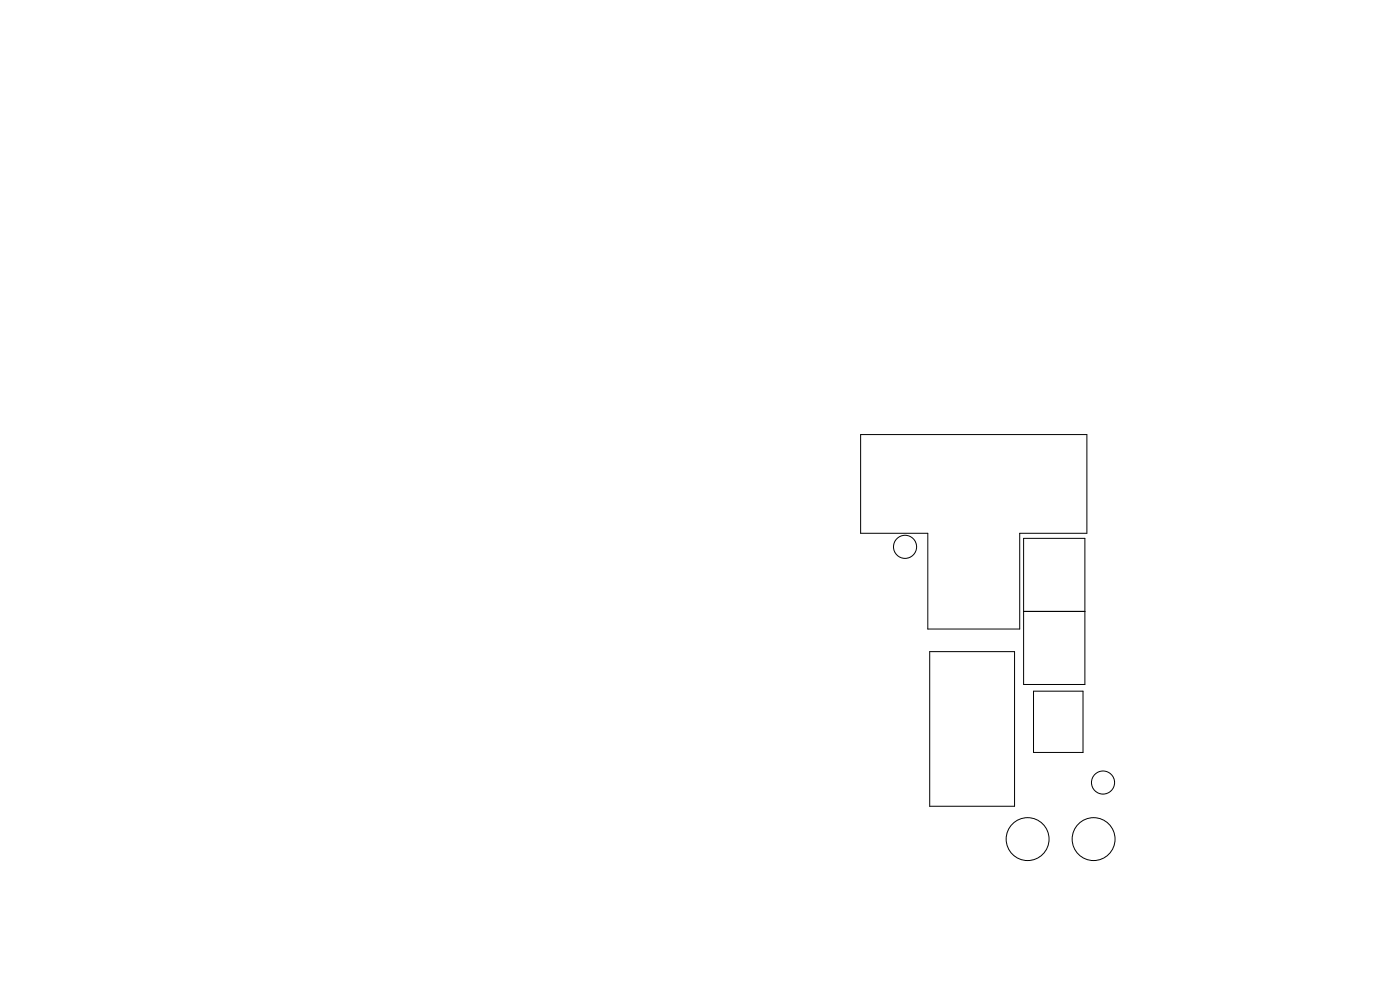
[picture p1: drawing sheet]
<svg xmlns="http://www.w3.org/2000/svg" width="297mm" height="210mm" viewBox="0 0 297 210" stroke-linecap="round" stroke-linejoin="round" font-family="sans-serif">
<g fill="none" stroke="#000" stroke-width=".21">
<path d="M182.6 92.2h48v20.9h-14.3v20.3h-19.5v-20.3h-14.2zM217.2 114.2h13v31h-13zM197.2 138.2h18v32.8h-18zM217.2 129.7h13M219.3 146.6h10.5v13h-10.5z"/>
<circle cx="192" cy="116" r="2.45"/>
<circle cx="218" cy="178" r="4.5"/>
<circle cx="232" cy="178" r="4.5"/>
<circle cx="234" cy="166" r="2.45"/>
</g>
</svg>
